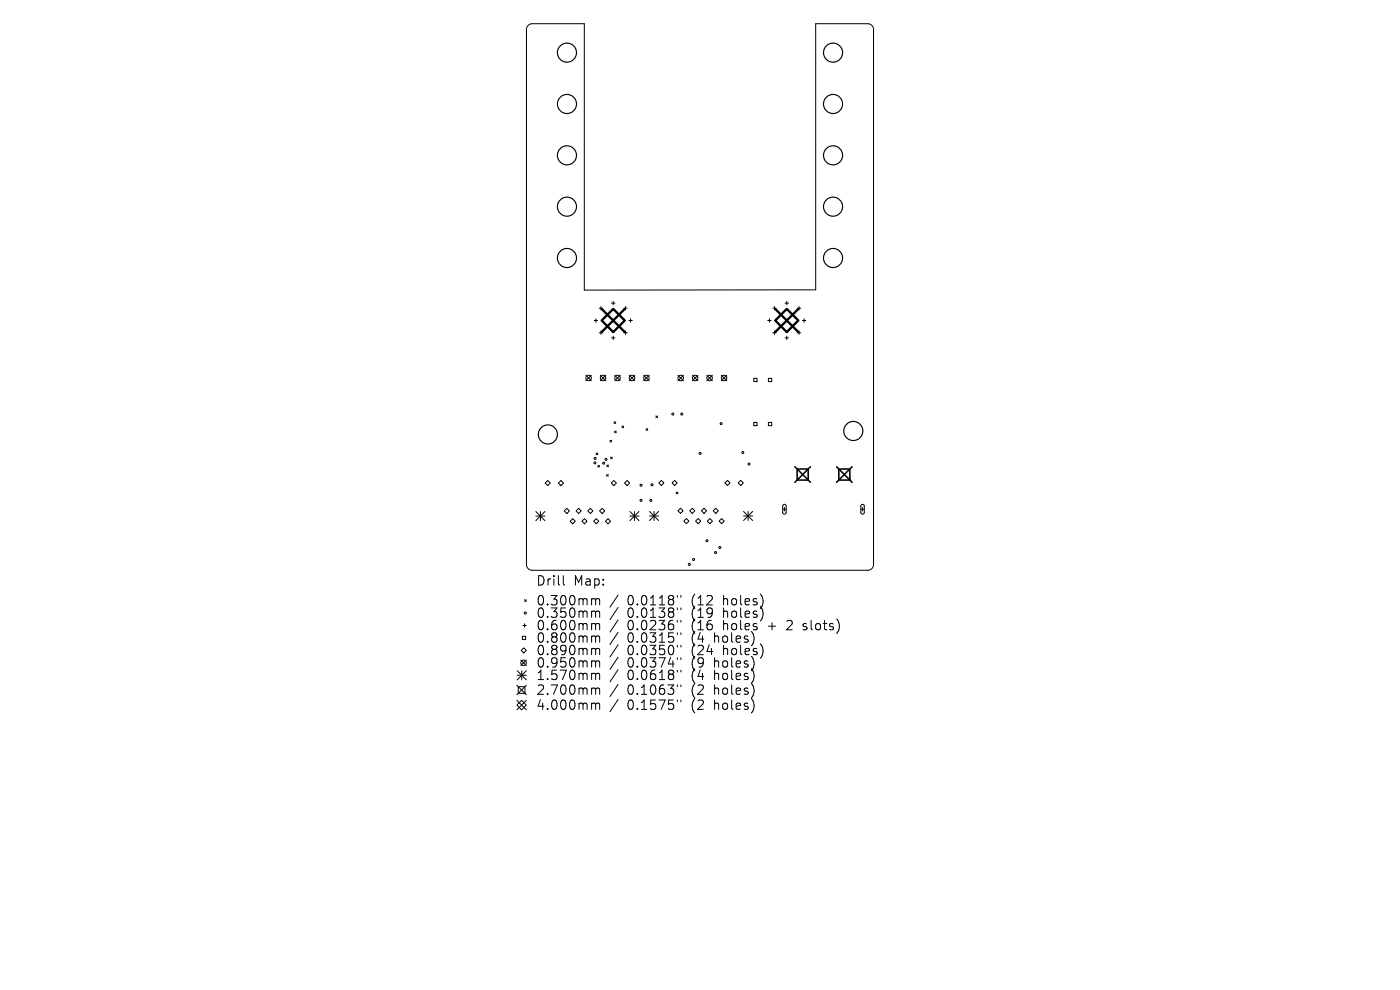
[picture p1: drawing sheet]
<svg xmlns="http://www.w3.org/2000/svg" width="297mm" height="210mm" viewBox="0 0 297 210" stroke-linecap="round" stroke-linejoin="round" font-family="sans-serif">
<defs><g id="words">
<g font-size="2.8">
<text x="113.7" y="124.5">Drill</text>
<text x="121.7" y="124.5">Map:</text>
<text x="113.7" y="128.7">0.300mm</text>
<text x="113.7" y="131.3">0.350mm</text>
<text x="133.1" y="128.7">0.0118&quot;</text>
<text x="133.1" y="131.3">0.0138&quot;</text>
<text x="146.8" y="128.7">(12</text>
<text x="146.8" y="131.3">(19</text>
<text x="153.7" y="128.7">holes)</text>
<text x="153.7" y="131.3">holes)</text>
<text x="113.7" y="134">0.600mm</text>
<text x="113.7" y="136.6">0.800mm</text>
<text x="133.1" y="134">0.0236&quot;</text>
<text x="133.1" y="136.6">0.0315&quot;</text>
<text x="146.8" y="134">(16</text>
<text x="146.8" y="136.6">(4</text>
<text x="151.8" y="136.6">holes)</text>
<text x="153.7" y="134">holes</text>
<text x="163.4" y="134">+</text>
<text x="167.6" y="134">2</text>
<text x="171.2" y="134">slots)</text>
<text x="113.7" y="139.3">0.890mm</text>
<text x="113.7" y="141.9">0.950mm</text>
<text x="133.1" y="139.3">0.0350&quot;</text>
<text x="133.1" y="141.9">0.0374&quot;</text>
<text x="146.8" y="139.3">(24</text>
<text x="146.8" y="141.9">(9</text>
<text x="151.8" y="141.9">holes)</text>
<text x="153.7" y="139.3">holes)</text>
<text x="113.7" y="144.5">1.570mm</text>
<text x="113.7" y="147.7">2.700mm</text>
<text x="133.1" y="144.5">0.0618&quot;</text>
<text x="133.1" y="147.7">0.1063&quot;</text>
<text x="146.8" y="144.5">(4</text>
<text x="146.8" y="147.7">(2</text>
<text x="151.8" y="144.5">holes)</text>
<text x="151.8" y="147.7">holes)</text>
<text x="113.7" y="150.9">4.000mm</text>
<text x="133.1" y="150.9">0.1575&quot;</text>
<text x="146.8" y="150.9">(2</text>
<text x="151.8" y="150.9">holes)</text>
</g>
</g></defs>
<g fill="none" stroke="#000" stroke-width=".25">
<circle cx="120.3" cy="11.2" r="2.02"/>
<circle cx="176.7" cy="11.2" r="2.02"/>
<circle cx="120.3" cy="32.9" r="2.02"/>
<circle cx="120.3" cy="22.1" r="2.02"/>
<circle cx="176.7" cy="32.9" r="2.02"/>
<circle cx="176.7" cy="22.1" r="2.02"/>
<circle cx="120.3" cy="54.7" r="2.02"/>
<circle cx="120.3" cy="43.8" r="2.02"/>
<circle cx="176.7" cy="54.7" r="2.02"/>
<circle cx="176.7" cy="43.8" r="2.02"/>
<circle cx="116.2" cy="92.2" r="2.02"/>
<circle cx="181" cy="91.4" r="2.02"/>
</g>
<g fill="none" stroke="#000" stroke-width=".21">
<path d="M112 5.4l.9-.4h11.1v56.5h49v-56.5h11.1a1.23 1.23 0 0 1 1.2 1.3v113.4a1.23 1.23 0 0 1-1.2 1.3h-71.2a1.23 1.23 0 0 1-1.2-1.3v-113.4zM124.3 79.6l1.1 1.2M125.4 79.6l-1.1 1.2M126 68h.8M126.4 67.6v.8M127.1 65.4h.8M127.1 70.6h.8M127.4 79.6l1.1 1.2M127.5 65v.7M127.5 70.2v.8M128.5 79.6l-1.1 1.2M129.7 64.3h.8"/>
<path d="M129.7 71.7h.8M130.1 63.9v.8M130.1 71.3v.7M130.4 79.6l1.2 1.2M131.6 79.6l-1.2 1.2M132.3 65.4h.8M132.3 70.6h.8M132.7 65v.7M132.7 70.2v.8M133.4 68h.7M133.5 79.6l1.2 1.2M133.8 67.6v.8"/>
<path d="M134.7 79.6l-1.2 1.2M136.6 79.6l1.1 1.2M137.7 79.6l-1.1 1.2M143.8 79.6l1.2 1.2M145 79.6l-1.2 1.2M146.9 79.6l1.2 1.2M148.1 79.6l-1.2 1.2M150 79.6l1.1 1.2M151.1 79.6l-1.1 1.2M153 79.6l1.2 1.2M154.2 79.6l-1.2 1.2M162.9 68h.7"/>
<path d="M163.2 67.6v.8M163.9 65.4h.8M163.9 70.6h.8M164.3 65v.7M164.3 70.2v.8M166.5 64.3h.8M166.5 71.7h.8M166.9 63.9v.8M166.9 71.3v.7M169.1 65.4h.8M169.1 70.6h.8M169.5 65v.7"/>
<path d="M169.5 70.2v.8M170.2 68h.8M170.6 67.6v.8M126.5 96.1l.3 .4M126.8 96.1l-.3 .4M126.8 98.7l.4 .4M127.2 98.7l-.4 .4M128.7 98.6l.4 .4M129.1 98.6l-.4 .4M129.4 93.4l.4 .4M129.5 97l.4 .3M129.8 93.4l-.4 .4"/>
<path d="M129.9 97l-.4 .3M130.3 89.5l.3 .3M130.4 91.4l.3 .4M130.6 89.5l-.3 .3M130.7 91.4l-.3 .4M131.9 90.4l.4 .3M132.3 90.4l-.4 .3M137.1 90.9l.3 .4M137.4 90.9l-.3 .4M139.1 88.2l.4 .4M139.5 88.2l-.4 .4M159.9 80.3h.7v.6h-.7z"/>
<path d="M159.9 89.6h.7v.7h-.7zM163 80.3h.7v.6h-.7zM163 89.6h.7v.7h-.7zM113.7 108.5l1.9 1.9M113.7 109.5h1.9M114.6 108.5v1.9M115.6 108.5l-1.9 1.9M115.7 102.5l.5-.6 .5 .6-.5 .5zM118.5 102.5l.5-.6 .6 .6-.6 .5zM119.7 108.4l.6-.6 .5 .6-.5 .5zM121 110.6l.5-.6 .5 .6-.5 .5zM122.2 108.4l.6-.6 .5 .6-.5 .5z"/>
<path d="M123.5 110.6l.5-.6 .5 .6-.5 .5zM124.7 108.4l.5-.6 .6 .6-.6 .5zM125.9 110.6l.6-.6 .5 .6-.5 .5zM127.2 108.4l.5-.6 .6 .6-.6 .5zM128.4 110.6l.6-.6 .5 .6-.5 .5zM128.7 100.7l.4 .3M129.1 100.7l-.4 .3M130.2 101.9l.6 .6-.6 .5-.5-.5zM132.5 102.5l.5-.6 .6 .6-.6 .5zM133.6 109.5h2M133.6 108.5l2 1.9M134.6 108.5v1.9"/>
<path d="M135.6 108.5l-2 1.9M137.8 109.5h1.9M137.8 108.5l1.9 1.9M138.8 108.5v1.9M139.7 108.5l-1.9 1.9M140.3 101.9l.6 .5-.6 .6-.5-.6zM143.1 101.9l.6 .5-.6 .6-.5-.6zM143.5 104.4l.3 .4M143.8 104.4l-.3 .4M144.4 107.8l.5 .6-.5 .5-.6-.5zM145.1 110.5l.5-.5 .6 .5-.6 .6zM146.9 107.8l.5 .6-.5 .5-.6-.5z"/>
<path d="M147.6 110.5l.5-.5 .6 .5-.6 .6zM148.8 108.4l.6-.6 .5 .6-.5 .5zM150.1 110.5l.5-.5 .5 .5-.5 .6zM151.3 108.4l.5-.6 .6 .6-.6 .5zM152.5 110.5l.6-.5 .5 .5-.5 .6zM154.3 101.9l.6 .5-.6 .6-.5-.6zM157.1 101.9l.6 .5-.6 .6-.5-.6zM157.7 109.5h2M157.7 108.5l2 1.9M158.7 108.5v1.9M159.7 108.5l-2 1.9M166 108h.8"/>
<path d="M166.2 107.1l.3-.1 .3 .3v1.5l-.3 .3-.3-.1-.1-.2zM166.4 107.7v.7M182.6 108h.8M182.7 107.1l.4-.1 .2 .3v1.5l-.3 .3-.2-.1-.2-.2zM183 107.7v.7M110.8 135h.7v.7h-.7zM110.9 132.7h.8M111.1 137.4l.6 .6-.6 .5-.5-.5zM111.3 127.2l.4 .4M111.3 132.3v.8M111.7 127.2l-.4 .4M119.5 122.1v1.7l.3 .3"/>
<path d="M125.8 127h.3l.3 .3M125.8 129.6l.5 .1 .1 .2M125.8 132.3l.5 .1 .1 .2M125.8 134.9h.3l.3 .3M125.8 137.5l.5 .1 .1 .2M126.4 127.3l.2-.3 .5 .1 .1 1.2M126.4 127.3v1M126.4 129.9v1.1M126.4 132.6v1M126.4 135.2v1M126.4 137.8v1.1M126.4 129.9l.2-.3 .5 .1 .1 1.3"/>
<path d="M126.4 132.6l.2-.3 .5 .1 .1 1.2M126.4 135.2l.2-.3 .5 .1 .1 1.2M126.4 137.8l.2-.3 .5 .1 .1 1.3M131.1 126.2l-1.7 2.6M131.1 128.9l-1.7 2.5M131.1 131.5l-1.7 2.6M131.1 134.1l-1.7 2.6M131.1 136.8l-1.7 2.6M131.1 139.4l-1.7 2.6M143.7 126.3v.4M143.7 129v.3M143.7 131.6v.4"/>
<path d="M143.7 134.2v.4M143.7 136.9v.4M143.7 139.5v.4M144.5 126.3v.4M144.5 129v.3M144.5 131.6v.4M144.5 134.2v.4M144.5 136.9v.4M144.5 139.5v.4M170.4 133.5l.1 .1M170.5 132.4v.4M109.7 149.6l1-1 1 1-1 1z"/>
<path d="M109.7 145.4l2 2M109.7 148.6l2 2M109.7 142.3l2 1.9M109.7 143.2h2M109.9 145.7h1.5v1.4h-1.5zM110.5 140l1.2 1.2M110.7 142.3v1.9M111.7 140l-1.2 1.2M111.7 142.3l-2 1.9M111.7 145.4l-2 2M111.7 148.6l-2 2M125.8 140.2l.5 .1 .1 .2"/>
<path d="M125.8 142.8l.5 .1 .1 .2M125.8 146h.5l.1 .2M125.8 149.2h.3l.3 .2M126.4 140.5v1M126.4 143.1v1.1M126.4 146.2v1.1M126.4 149.4v1.1M126.4 140.5l.2-.3 .5 .1 .1 1.2M126.4 143.1l.2-.3 .5 .1 .1 1.3M126.4 146.2l.2-.2h.5l.1 1.3M126.4 149.4l.2-.2h.5l.1 1.3M131.1 142.1l-1.7 2.5"/>
<path d="M131.1 145.2l-1.7 2.6M131.1 148.4l-1.7 2.6M143.7 142.2v.3M143.7 145.3v.4M143.7 148.5v.4M144.5 142.2v.3M144.5 145.3v.4M144.5 148.5v.4"/>
<circle cx="124.9" cy="80.2" r=".58"/>
<circle cx="126.2" cy="98.2" r=".21"/>
<circle cx="126.2" cy="97.2" r=".21"/>
<circle cx="127.9" cy="80.2" r=".58"/>
<circle cx="128.1" cy="98.3" r=".21"/>
<circle cx="128.6" cy="97.4" r=".21"/>
<circle cx="131" cy="80.2" r=".58"/>
<circle cx="134.1" cy="80.2" r=".58"/>
<circle cx="137.1" cy="80.2" r=".58"/>
<circle cx="142.7" cy="87.8" r=".21"/>
<circle cx="144.4" cy="80.2" r=".58"/>
<circle cx="144.6" cy="87.8" r=".21"/>
<circle cx="147.5" cy="80.2" r=".58"/>
<circle cx="148.5" cy="96.2" r=".21"/>
<circle cx="150.5" cy="80.2" r=".58"/>
<circle cx="153" cy="89.9" r=".21"/>
<circle cx="153.6" cy="80.2" r=".58"/>
<circle cx="157.6" cy="96" r=".21"/>
<circle cx="158.9" cy="98.4" r=".21"/>
<circle cx="136" cy="106.1" r=".21"/>
<circle cx="136" cy="102.9" r=".21"/>
<circle cx="138.1" cy="106.1" r=".21"/>
<circle cx="138.3" cy="102.8" r=".21"/>
<circle cx="146.2" cy="119.7" r=".21"/>
<circle cx="147.1" cy="118.7" r=".21"/>
<circle cx="150" cy="114.7" r=".21"/>
<circle cx="151.8" cy="117.2" r=".21"/>
<circle cx="152.7" cy="116.1" r=".21"/>
<circle cx="111.4" cy="130" r=".21"/>
<circle cx="111.1" cy="140.6" r=".58"/>
</g>
<path d="M168.6 99l3.3 3.3M169.1 99.5h2.4v2.3h-2.4zM171.9 99l-3.3 3.3M177.5 99l3.3 3.3M177.9 99.5h2.4v2.3h-2.4zM180.8 99l-3.3 3.3" fill="none" stroke="#000" stroke-width=".33"/>
<path d="M127.6 68l2.5-2.5 2.4 2.5-2.4 2.4zM127.6 65.5l4.9 4.9M132.5 65.5l-4.9 4.9M164.5 65.5l4.9 4.9M166.9 65.5l2.5 2.5-2.5 2.4-2.4-2.4zM169.4 65.5l-4.9 4.9" fill="none" stroke="#000" stroke-width=".49"/>
<use href="#words"/>
</svg>
